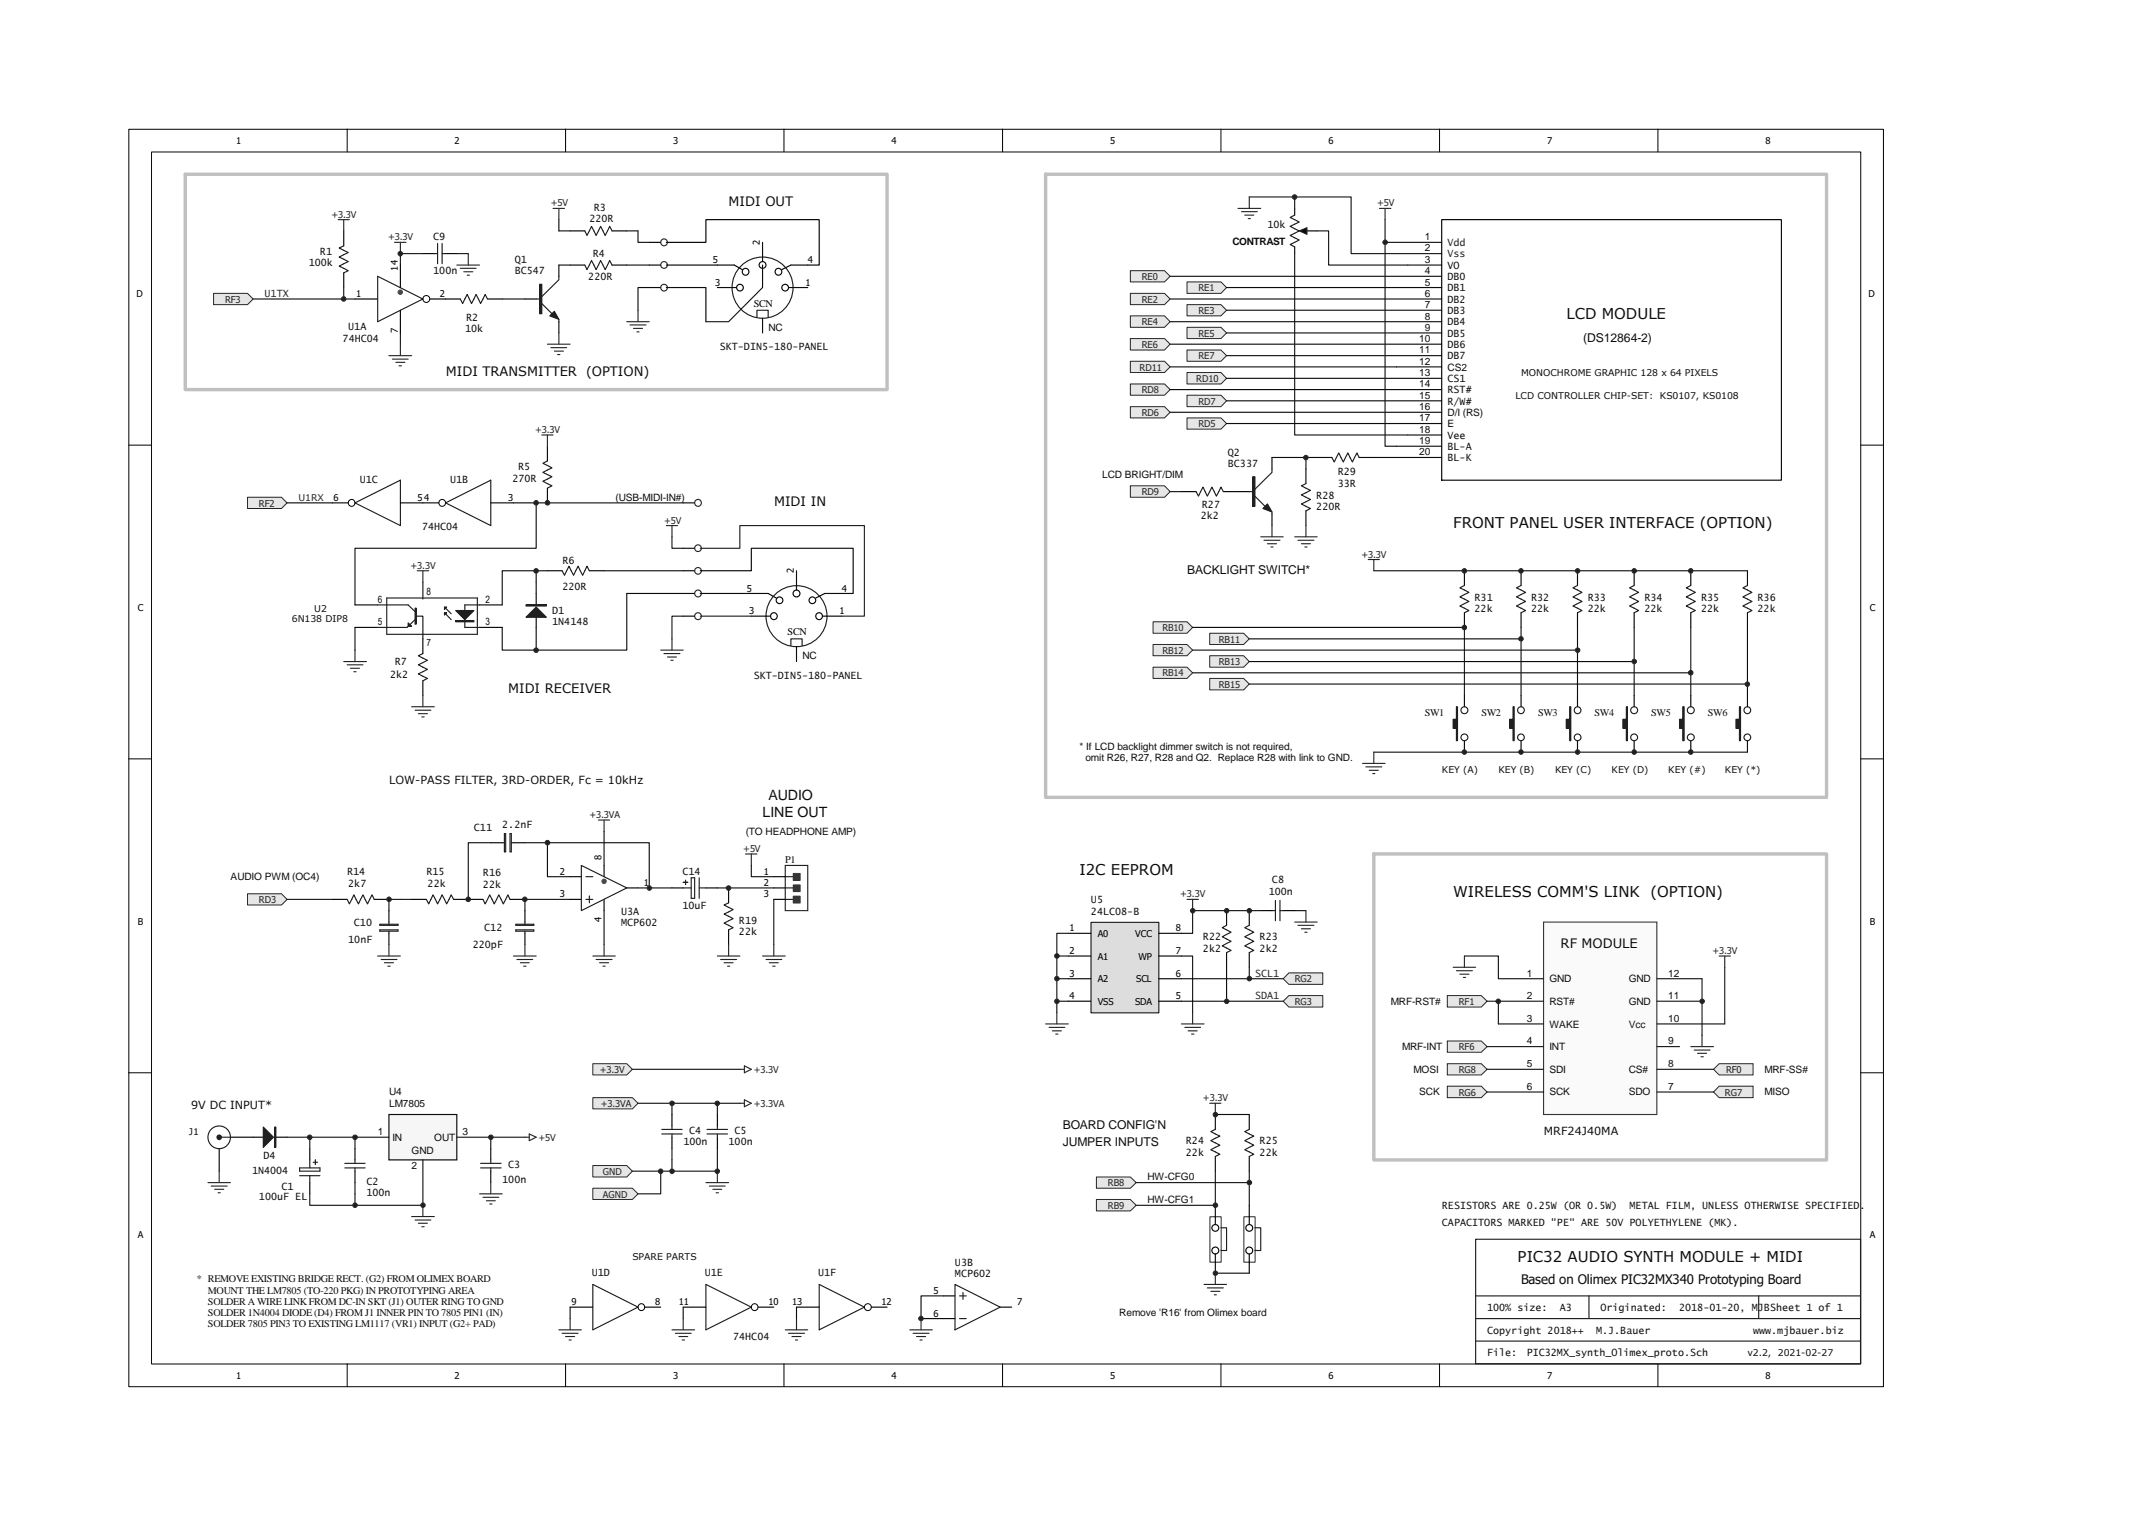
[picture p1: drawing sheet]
<svg xmlns="http://www.w3.org/2000/svg" width="420mm" height="297mm" viewBox="0 0 420 297" stroke-linecap="round" stroke-linejoin="round" font-family="sans-serif">
<defs><g id="words">
<g font-size="2.9" fill="#0e0e0e">
<text x="306.7" y="62.4">LCD MODULE</text>
<text x="284.5" y="103.5">FRONT PANEL USER INTERFACE (OPTION)</text>
<text x="211.4" y="171.3">I2C EEPROM</text>
<text x="284.5" y="175.6">WIRELESS COMM'S LINK (OPTION)</text>
<text x="297.1" y="247.2">PIC32 AUDIO SYNTH MODULE + MIDI</text>
</g>
<g font-size="2.8" fill="#0e0e0e">
<text x="149.3" y="160">LINE OUT</text>
<text x="150.4" y="156.7">AUDIO</text>
</g>
<g font-size="2.6" fill="#0e0e0e">
<text x="142.7" y="40.3">MIDI OUT</text>
<text x="87.3" y="73.6">MIDI TRANSMITTER (OPTION)</text>
<text x="151.5" y="99.1">MIDI IN</text>
<text x="99.5" y="135.7">MIDI RECEIVER</text>
<text x="305.6" y="185.6">RF MODULE</text>
<text x="297.8" y="251.5">Based on Olimex PIC32MX340 Prototyping Board</text>
</g>
<g font-size="2.4" fill="#0e0e0e">
<text x="310" y="66.9">(DS12864-2)</text>
<text x="232.4" y="112.4">BACKLIGHT SWITCH*</text>
<text x="208.1" y="221.1">BOARD CONFIG'N</text>
<text x="208.1" y="224.4">JUMPER INPUTS</text>
</g>
<g font-size="2.2" fill="#0e0e0e">
<text x="76.2" y="153.5">LOW-PASS FILTER, 3RD-ORDER, Fc = 10kHz</text>
<text x="37.4" y="217.1">9V DC INPUT*</text>
<text x="302.2" y="222.2">MRF24J40MA</text>
</g>
<g font-size="2" fill="#0e0e0e">
<text x="116.3" y="41.3">R3</text>
<text x="84.8" y="47.1">C9</text>
<text x="115.4" y="43.5">220R</text>
<text x="248.1" y="44.6">10k</text>
<text x="279" y="47">1</text>
<text x="60.4" y="52.2">100k</text>
<text x="62.6" y="50">R1</text>
<text x="84.8" y="53.7">100n</text>
<text x="100.8" y="51.5">Q1</text>
<text x="100.8" y="53.7">BC547</text>
<text x="116.1" y="50.4">R4</text>
<text x="241.3" y="48">CONTRAST</text>
<text x="279" y="49.2">2</text>
<text x="279" y="51.5">3</text>
<text x="279" y="53.7">4</text>
<text x="283.4" y="52.6">VO</text>
<text x="115.2" y="54.8">220R</text>
<text x="279" y="55.9">5</text>
<text x="279" y="58.1">6</text>
<text x="283.4" y="54.8">DB0</text>
<text x="283.4" y="57.1">DB1</text>
<text x="283.4" y="59.3">DB2</text>
<text x="68.2" y="64.6">U1A</text>
<text x="91" y="65">10k</text>
<text x="91.3" y="62.8">R2</text>
<text x="150.4" y="64.8">NC</text>
<text x="279" y="60.3">7</text>
<text x="279" y="62.6">8</text>
<text x="279" y="64.8">9</text>
<text x="283.4" y="61.5">DB3</text>
<text x="283.4" y="63.7">DB4</text>
<text x="283.4" y="65.9">DB5</text>
<text x="67.1" y="67.1">74HC04</text>
<text x="140.9" y="68.6">SKT-DIN5-180-PANEL</text>
<text x="277.9" y="67">10</text>
<text x="277.9" y="69.2">11</text>
<text x="277.9" y="71.4">12</text>
<text x="283.4" y="68.2">DB6</text>
<text x="283.4" y="70.4">DB7</text>
<text x="277.9" y="73.7">13</text>
<text x="277.9" y="75.9">14</text>
<text x="283.4" y="77">RST#</text>
<text x="283.4" y="74.8">CS1</text>
<text x="283.4" y="72.6">CS2</text>
<text x="277.9" y="78.1">15</text>
<text x="277.9" y="80.3">16</text>
<text x="277.9" y="82.5">17</text>
<text x="283.4" y="79.2">R/W#</text>
<text x="283.4" y="81.4">D/I (RS)</text>
<text x="283.4" y="83.6">E</text>
<text x="240.4" y="89.2">Q2</text>
<text x="277.9" y="84.8">18</text>
<text x="277.9" y="87">19</text>
<text x="277.9" y="89.2">20</text>
<text x="283.4" y="85.9">Vee</text>
<text x="283.4" y="88.1">BL-A</text>
<text x="70.4" y="94.5">U1C</text>
<text x="88.1" y="94.5">U1B</text>
<text x="100.3" y="94.3">270R</text>
<text x="101.5" y="92.1">R5</text>
<text x="215.8" y="93.6">LCD BRIGHT/DIM</text>
<text x="240.4" y="91.4">BC337</text>
<text x="261.9" y="93">R29</text>
<text x="261.9" y="95.4">33R</text>
<text x="283.4" y="90.3">BL-K</text>
<text x="120.5" y="98">(USB-MIDI-IN#)</text>
<text x="235.1" y="101.6">2k2</text>
<text x="235.3" y="99.4">R27</text>
<text x="257.7" y="97.7">R28</text>
<text x="257.7" y="99.9">220R</text>
<text x="82.6" y="103.8">74HC04</text>
<text x="110.1" y="110.5">R6</text>
<text x="73.9" y="118">6</text>
<text x="83.5" y="116.5">8</text>
<text x="95" y="118">2</text>
<text x="110.1" y="115.6">220R</text>
<text x="288.7" y="117.6">R31</text>
<text x="288.7" y="119.8">22k</text>
<text x="299.8" y="117.6">R32</text>
<text x="299.8" y="119.8">22k</text>
<text x="310.9" y="117.6">R33</text>
<text x="310.9" y="119.8">22k</text>
<text x="322" y="117.6">R34</text>
<text x="322" y="119.8">22k</text>
<text x="333.1" y="117.6">R35</text>
<text x="333.1" y="119.8">22k</text>
<text x="344.1" y="117.6">R36</text>
<text x="344.1" y="119.8">22k</text>
<text x="73.9" y="122.4">5</text>
<text x="95" y="122.4">3</text>
<text x="108.1" y="120.3">D1</text>
<text x="108.1" y="122.5">1N4148</text>
<text x="77.3" y="130.3">R7</text>
<text x="83.5" y="126.4">7</text>
<text x="157.1" y="129.1">NC</text>
<text x="76.4" y="132.7">2k2</text>
<text x="147.6" y="132.9">SKT-DIN5-180-PANEL</text>
<text x="279" y="140.2">SW1</text>
<text x="290.1" y="140.2">SW2</text>
<text x="301.1" y="140.2">SW3</text>
<text x="312.2" y="140.2">SW4</text>
<text x="323.3" y="140.2">SW5</text>
<text x="334.4" y="140.2">SW6</text>
<text x="211.4" y="146.9">* If LCD backlight dimmer switch is not required,</text>
<text x="212.5" y="149.1">omit R26, R27, R28 and Q2. Replace R28 with link to GND.</text>
<text x="92.8" y="162.6">C11</text>
<text x="98.3" y="162.2">2.2nF</text>
<text x="146" y="163.5">(TO HEADPHONE AMP)</text>
<text x="45.2" y="172.3">AUDIO PWM (OC4)</text>
<text x="68" y="171.3">R14</text>
<text x="68.2" y="173.7">2k7</text>
<text x="83.5" y="171.3">R15</text>
<text x="83.7" y="173.7">22k</text>
<text x="94.6" y="171.5">R16</text>
<text x="94.6" y="173.9">22k</text>
<text x="133.6" y="171.3">C14</text>
<text x="153.7" y="169">P1</text>
<text x="249" y="172.8">C8</text>
<text x="121.6" y="179.1">U3A</text>
<text x="133.6" y="177.9">10uF</text>
<text x="213.6" y="176.8">U5</text>
<text x="213.6" y="179.1">24LC08-B</text>
<text x="248.4" y="175.3">100n</text>
<text x="68.2" y="184.6">10nF</text>
<text x="69.3" y="181.3">C10</text>
<text x="92.6" y="185.7">220pF</text>
<text x="94.8" y="182.4">C12</text>
<text x="121.6" y="181.3">MCP602</text>
<text x="144.7" y="180.8">R19</text>
<text x="144.7" y="183">22k</text>
<text x="235.5" y="184.1">R22</text>
<text x="246.6" y="184.1">R23</text>
<text x="235.5" y="186.4">2k2</text>
<text x="246.6" y="186.4">2k2</text>
<text x="298.9" y="191.2">1</text>
<text x="326.6" y="191.2">12</text>
<text x="272.3" y="196.8">MRF-RST#</text>
<text x="298.9" y="195.7">2</text>
<text x="303.3" y="192.3">GND</text>
<text x="303.3" y="196.8">RST#</text>
<text x="318.9" y="192.3">GND</text>
<text x="318.9" y="196.8">GND</text>
<text x="326.6" y="195.7">11</text>
<text x="298.9" y="200.1">3</text>
<text x="303.3" y="201.2">WAKE</text>
<text x="318.9" y="201.2">Vcc</text>
<text x="326.6" y="200.1">10</text>
<text x="274.5" y="205.6">MRF-INT</text>
<text x="298.9" y="204.5">4</text>
<text x="298.9" y="209">5</text>
<text x="303.3" y="205.6">INT</text>
<text x="326.6" y="209">8</text>
<text x="326.6" y="204.5">9</text>
<text x="76.2" y="214.5">U4</text>
<text x="276.8" y="210.1">MOSI</text>
<text x="277.9" y="214.5">SCK</text>
<text x="298.9" y="213.4">6</text>
<text x="303.3" y="210.1">SDI</text>
<text x="303.3" y="214.5">SCK</text>
<text x="318.9" y="210.1">CS#</text>
<text x="318.9" y="214.5">SDO</text>
<text x="326.6" y="213.4">7</text>
<text x="345.5" y="214.5">MISO</text>
<text x="345.5" y="210.1">MRF-SS#</text>
<text x="76.2" y="216.7">LM7805</text>
<text x="51.6" y="226.9">D4</text>
<text x="73.9" y="222.2">1</text>
<text x="76.8" y="223.4">IN</text>
<text x="80.6" y="226">GND</text>
<text x="85" y="223.4">OUT</text>
<text x="90.6" y="222.2">3</text>
<text x="133.8" y="224.3">100n</text>
<text x="134.9" y="222.1">C4</text>
<text x="142.7" y="224.3">100n</text>
<text x="143.8" y="222.1">C5</text>
<text x="232.2" y="224.1">R24</text>
<text x="232.2" y="226.3">22k</text>
<text x="246.6" y="224.1">R25</text>
<text x="246.6" y="226.3">22k</text>
<text x="49.3" y="229.8">1N4004</text>
<text x="55.1" y="233">C1</text>
<text x="71.7" y="232.1">C2</text>
<text x="80.6" y="228.9">2</text>
<text x="98.3" y="231.6">100n</text>
<text x="99.5" y="228.7">C3</text>
<text x="224.7" y="231.1">HW-CFG0</text>
<text x="50.7" y="234.9">100uF EL</text>
<text x="71.7" y="234.3">100n</text>
<text x="224.7" y="235.6">HW-CFG1</text>
<text x="282.3" y="236.7">RESISTORS ARE 0.25W (OR 0.5W)</text>
<text x="319.1" y="236.7">METAL FILM, UNLESS OTHERWISE SPECIFIED.</text>
<text x="282.3" y="240.1">CAPACITORS MARKED &quot;PE&quot; ARE 50V POLYETHYLENE (MK).</text>
<text x="38.5" y="251">* REMOVE EXISTING BRIDGE RECT. (G2) FROM OLIMEX BOARD</text>
<text x="115.9" y="249.8">U1D</text>
<text x="138" y="249.8">U1E</text>
<text x="160.2" y="249.8">U1F</text>
<text x="187" y="247.8">U3B</text>
<text x="187" y="250">MCP602</text>
<text x="40.7" y="255.5">SOLDER A WIRE LINK FROM DC-IN SKT (J1) OUTER RING TO GND</text>
<text x="40.7" y="257.7">SOLDER 1N4004 DIODE (D4) FROM J1 INNER PIN TO 7805 PIN1 (IN)</text>
<text x="40.7" y="253.3">MOUNT THE LM7805 (TO-220 PKG) IN PROTOTYPING AREA</text>
<text x="219.1" y="257.8">Remove 'R16' from Olimex board</text>
<text x="291.2" y="256.7">100% size:</text>
<text x="305.4" y="256.7">A3</text>
<text x="313.3" y="256.7">Originated:</text>
<text x="328.7" y="256.7">2018-01-20, MJBSheet 1 of 1</text>
<text x="40.7" y="259.9">SOLDER 7805 PIN3 TO EXISTING LM1117 (VR1) INPUT (G2+ PAD)</text>
<text x="143.5" y="262.5">74HC04</text>
<text x="291.2" y="261.1">Copyright 2018++</text>
<text x="312.5" y="261.1">M.J.Bauer</text>
<text x="343.2" y="261.1">www.mjbauer.biz</text>
<text x="291.2" y="265.6">File:</text>
<text x="298.9" y="265.6">PIC32MX_synth_Olimex_proto.Sch</text>
</g>
<g font-size="2" fill="#262626">
<text x="283.4" y="48.2">Vdd</text>
<text x="283.4" y="50.4">Vss</text>
<text x="51.8" y="58.2">U1TX</text>
<text x="245.7" y="191.3">SCL1</text>
<text x="245.7" y="195.7">SDA1</text>
</g>
<g font-size="2">
<text x="147.6" y="60.1">SCN</text>
<text x="154.2" y="124.4">SCN</text>
</g>
<g font-size="1.8">
<text x="46.3" y="28.2">1</text>
<text x="89" y="28.2">2</text>
<text x="131.8" y="28.2">3</text>
<text x="174.6" y="28.2">4</text>
<text x="217.4" y="28.2">5</text>
<text x="260.1" y="28.2">6</text>
<text x="302.9" y="28.2">7</text>
<text x="345.7" y="28.2">8</text>
<text x="148.8" y="47.9" transform="rotate(-90 148.8 47.9)">2</text>
<text x="77.9" y="53" transform="rotate(-90 77.9 53)">14</text>
<text x="139.6" y="51.5">5</text>
<text x="158.2" y="51.5">4</text>
<text x="26.7" y="58.2">D</text>
<text x="69.8" y="58.2">1</text>
<text x="86.1" y="58.2">2</text>
<text x="140" y="56">3</text>
<text x="157.7" y="56">1</text>
<text x="365.8" y="58.2">D</text>
<text x="77.9" y="65.2" transform="rotate(-90 77.9 65.2)">7</text>
<text x="65.3" y="98.1">6</text>
<text x="81.7" y="98.1">54</text>
<text x="99.5" y="98.1">3</text>
<text x="155.4" y="112.2" transform="rotate(-90 155.4 112.2)">2</text>
<text x="27" y="119.6">C</text>
<text x="146.2" y="115.8">5</text>
<text x="164.8" y="115.8">4</text>
<text x="366.1" y="119.6">C</text>
<text x="146.7" y="120.3">3</text>
<text x="164.4" y="120.3">1</text>
<text x="109.6" y="171.3">2</text>
<text x="117.8" y="168.4" transform="rotate(-90 117.8 168.4)">8</text>
<text x="126.1" y="173.5">1</text>
<text x="149.6" y="171.3">1</text>
<text x="149.6" y="173.5">2</text>
<text x="109.6" y="175.7">3</text>
<text x="149.6" y="175.7">3</text>
<text x="27" y="181.1">B</text>
<text x="117.8" y="180.6" transform="rotate(-90 117.8 180.6)">4</text>
<text x="209.4" y="182.4">1</text>
<text x="214.9" y="183.5">A0</text>
<text x="222.2" y="183.5">VCC</text>
<text x="230.2" y="182.4">8</text>
<text x="366.1" y="181.1">B</text>
<text x="209.4" y="186.8">2</text>
<text x="209.4" y="191.3">3</text>
<text x="214.9" y="187.9">A1</text>
<text x="222.9" y="187.9">WP</text>
<text x="230.2" y="191.3">6</text>
<text x="230.2" y="186.8">7</text>
<text x="209.4" y="195.7">4</text>
<text x="214.9" y="196.8">VSS</text>
<text x="214.9" y="192.4">A2</text>
<text x="222.2" y="196.8">SDA</text>
<text x="222.5" y="192.4">SCL</text>
<text x="230.2" y="195.7">5</text>
<text x="27" y="242.5">A</text>
<text x="366.1" y="242.5">A</text>
<text x="111.9" y="255.6">9</text>
<text x="128.3" y="255.6">8</text>
<text x="132.9" y="255.6">11</text>
<text x="150.4" y="255.6">10</text>
<text x="155.1" y="255.6">13</text>
<text x="172.6" y="255.6">12</text>
<text x="182.8" y="257.8">6</text>
<text x="182.8" y="253.4">5</text>
<text x="199.2" y="255.6">7</text>
<text x="46.3" y="270">1</text>
<text x="89" y="270">2</text>
<text x="131.8" y="270">3</text>
<text x="174.6" y="270">4</text>
<text x="217.4" y="270">5</text>
<text x="260.1" y="270">6</text>
<text x="302.9" y="270">7</text>
<text x="345.7" y="270">8</text>
</g>
<g font-size="1.8" fill="#262626">
<text x="107.9" y="40.4">+5V</text>
<text x="269.7" y="40.4">+5V</text>
<text x="64.9" y="42.6">+3.3V</text>
<text x="76" y="47.1">+3.3V</text>
<text x="44.1" y="59.3">RF3</text>
<text x="223.6" y="54.8">RE0</text>
<text x="223.6" y="59.3">RE2</text>
<text x="234.6" y="57.1">RE1</text>
<text x="223.6" y="63.7">RE4</text>
<text x="234.6" y="61.5">RE3</text>
<text x="234.6" y="65.9">RE5</text>
<text x="223.6" y="68.2">RE6</text>
<text x="234.6" y="70.4">RE7</text>
<text x="223.1" y="72.6">RD11</text>
<text x="223.6" y="77">RD8</text>
<text x="234.2" y="74.8">RD10</text>
<text x="223.6" y="81.4">RD6</text>
<text x="234.6" y="79.2">RD7</text>
<text x="234.6" y="83.7">RD5</text>
<text x="104.8" y="84.8">+3.3V</text>
<text x="50.7" y="99.2">RF2</text>
<text x="58.5" y="98.1">U1RX</text>
<text x="223.6" y="97">RD9</text>
<text x="130" y="102.5">+5V</text>
<text x="80.4" y="111.4">+3.3V</text>
<text x="266.6" y="109.2">+3.3V</text>
<text x="227.6" y="123.6">RB10</text>
<text x="238.6" y="125.8">RB11</text>
<text x="227.6" y="128">RB12</text>
<text x="238.6" y="130.3">RB13</text>
<text x="227.6" y="132.5">RB14</text>
<text x="238.6" y="134.7">RB15</text>
<text x="115.4" y="160.2">+3.3VA</text>
<text x="145.5" y="166.8">+5V</text>
<text x="50.7" y="176.8">RD3</text>
<text x="231.1" y="175.7">+3.3V</text>
<text x="335.3" y="186.8">+3.3V</text>
<text x="253.5" y="192.4">RG2</text>
<text x="253.5" y="196.8">RG3</text>
<text x="285.6" y="196.8">RF1</text>
<text x="285.6" y="205.7">RF6</text>
<text x="117.4" y="210.1">+3.3V</text>
<text x="147.6" y="210.1">+3.3V</text>
<text x="235.5" y="215.6">+3.3V</text>
<text x="285.6" y="210.1">RG8</text>
<text x="285.6" y="214.5">RG6</text>
<text x="337.7" y="214.5">RG7</text>
<text x="337.9" y="210.1">RF0</text>
<text x="117.6" y="216.7">+3.3VA</text>
<text x="147.6" y="216.7">+3.3VA</text>
<text x="105.4" y="223.4">+5V</text>
<text x="118.1" y="230.1">GND</text>
<text x="216.9" y="232.3">RB8</text>
<text x="118.1" y="234.5">AGND</text>
<text x="216.9" y="236.7">RB9</text>
</g>
<g font-size="1.8" fill="#0e0e0e">
<text x="297.8" y="73.7">MONOCHROME GRAPHIC 128 x 64 PIXELS</text>
<text x="296.7" y="78.1">LCD CONTROLLER CHIP-SET:</text>
<text x="325" y="78.1">KS0107, KS0108</text>
<text x="61.5" y="119.8">U2</text>
<text x="57.1" y="121.8">6N138 DIP8</text>
<text x="282.3" y="151.3">KEY (A)</text>
<text x="293.4" y="151.3">KEY (B)</text>
<text x="304.4" y="151.3">KEY (C)</text>
<text x="315.5" y="151.3">KEY (D)</text>
<text x="326.6" y="151.3">KEY (#)</text>
<text x="337.7" y="151.3">KEY (*)</text>
<text x="36.9" y="222.3">J1</text>
<text x="123.8" y="246.7">SPARE PARTS</text>
<text x="342.1" y="265.6">v2.2,</text>
<text x="348.1" y="265.6">2021-02-27</text>
</g>
</g></defs>
<g fill="none" stroke="#000" stroke-width=".2">
<path d="M25.2 25.3h343.6v246.2h-343.6zM29.7 29.8h334.6v237.3h-334.6zM68 25.3v4.4M110.7 25.3v4.4M153.5 25.3v4.4M196.3 25.3v4.4M239 25.3v4.4M281.8 25.3v4.4M324.6 25.3v4.4M25.2 87.2h4.4M364.3 87.2h4.4M25.2 148.6h4.4"/>
<path d="M364.3 148.6h4.4M25.2 210.1h4.4M364.3 210.1h4.4M68 267v4.5M110.7 267v4.5M153.5 267v4.5M196.3 267v4.5M239 267v4.5M281.8 267v4.5M324.6 267v4.5"/>
<circle cx="83.5" cy="58.5" r=".68"/>
</g>
<path d="M73.9 54.1l8.9 4.4-8.9 4.5zM288.9 242.7h75.4v24.3h-75.4zM288.9 258.2h75.4M288.9 253.7h75.4M311.1 253.7v4.5M344.3 253.7v4.5M288.9 262.6h75.4" fill="none" stroke="#1b1b1b" stroke-width=".22"/>
<path d="M69.5 58.5h4.4M78.4 51.9v4.4M84.1 58.5h3.1M78.4 60.7v4.5" fill="none" stroke="#000" stroke-width=".22"/>
<circle cx="78.4" cy="57.2" r=".44" fill="#4c4c4c"/>
<circle cx="78.4" cy="57.2" r=".44" fill="none" stroke="#4c4c4c" stroke-width=".2"/>
<path d="M67.3 48.1l-.9 .5 1.8 .8-1.8 .9 1.8 .9-1.8 .9 1.8 .9-.9 .4M69.5 98.5l8.9-4.5v8.9zM87.2 98.5l8.9-4.5v8.9zM116.1 251.5l8.8 4.4-8.8 4.5zM138.2 251.5l8.9 4.4-8.9 4.5zM160.4 251.5l8.8 4.4-8.8 4.5z" fill="none" stroke="#1b1b1b" stroke-width=".22"/>
<path d="M67.3 45.2v2.9M67.3 53.4v2.9M65.1 98.5h3.1M78.4 98.5h7.5M96.1 98.5h4.4M111.6 255.9h4.5M126.2 255.9h3.2M133.8 255.9h4.4M148.4 255.9h3.1M155.9 255.9h4.5M170.6 255.9h3.1" fill="none" stroke="#000" stroke-width=".22"/>
<g fill="none" stroke="#000" stroke-width=".2">
<circle cx="68.8" cy="98.5" r=".66"/>
<circle cx="86.6" cy="98.5" r=".67"/>
<circle cx="125.6" cy="255.9" r=".66"/>
<circle cx="147.7" cy="255.9" r=".67"/>
<circle cx="169.9" cy="256" r=".68"/>
</g>
<path d="M41.8 57.4h6.7l1.1 1.1-1.1 1.1h-6.7z" fill-rule="evenodd" fill="#e6e6e6"/>
<path d="M41.8 57.4h6.7l1.1 1.1-1.1 1.1h-6.7z" fill="none" stroke="#262626" stroke-width=".2"/>
<path d="M49.6 58.5h19.9M78.4 49.7v2.2M78.4 65.2v2.2" fill="none" stroke="#0e0e0e" stroke-width=".22"/>
<path d="M66.2 43h2.2M67.3 43v2.2M77.2 47.5h2.3M78.4 47.5v2.2M76.1 69.6h4.5M76.8 70.3h3.1M77.5 71h1.8M78.1 71.6h.5M78.4 67.4v2.2" fill="none" stroke="#262626" stroke-width=".22"/>
<path d="M102.8 58.5h2.2M109.4 51.9v2.2M109.4 63v2.2" fill="none" stroke="#000" stroke-width=".22"/>
<path d="M105.7 55.7h.4v5.7h-.4zM106.1 59.4l2 2M109.4 54.1v.7l-3.3 3.3M109.4 62.5v.5" fill="none" stroke="#1b1b1b" stroke-width=".22"/>
<path d="M105.9 55.7v5.7" fill="none" stroke="#1b1b1b" stroke-width=".42"/>
<path d="M107.6 61.8l.9-.8 .9 1.5z" fill="#1b1b1b"/>
<path d="M90.1 58.5l.5 .9 .9-1.7 .8 1.7 .9-1.7 .9 1.7 .9-1.7 .5 .8M105 58.5h.7M114.5 51.9l.4 .9 .9-1.8 .9 1.8 .9-1.8 .9 1.8 .9-1.8 .4 .9M114.5 45.2l.4 .9 .9-1.8 .9 1.8 .9-1.8 .9 1.8 .9-1.8 .4 .9M107.6 61.8l.9-.8 .9 1.5z" fill="none" stroke="#1b1b1b" stroke-width=".22"/>
<path d="M87.2 58.5h2.9M95.5 58.5h2.8M111.6 51.9h2.9M111.6 45.2h2.9M119.8 51.9h2.9M119.8 45.2h2.9" fill="none" stroke="#000" stroke-width=".22"/>
<path d="M67.3 56.3v2.2M109.4 51.9h2.2M109.4 43v2.2h2.2" fill="none" stroke="#0e0e0e" stroke-width=".22"/>
<path d="M107.2 67.4h4.4M107.9 68.1h3M108.5 68.7h1.8M109.2 69.4h.4M109.4 65.2v2.2M122.7 63h4.4M123.3 63.6h3.2M124 64.3h1.8M124.7 65h.4M124.9 60.7v2.3" fill="none" stroke="#262626" stroke-width=".22"/>
<path d="M116.1 214.9h7.7l1.1 1.1-1.1 1.1h-7.7z" fill-rule="evenodd" fill="#e6e6e6"/>
<path d="M116.1 214.9h7.7l1.1 1.1-1.1 1.1h-7.7z" fill="none" stroke="#262626" stroke-width=".2"/>
<path d="M116.1 228.2h6.6l1.1 1.1-1.1 1.2h-6.6z" fill-rule="evenodd" fill="#e6e6e6"/>
<path d="M116.1 228.2h6.6l1.1 1.1-1.1 1.2h-6.6z" fill="none" stroke="#262626" stroke-width=".2"/>
<path d="M131.6 218.2v2.3M140.5 218.2v2.3M96.1 224.9v2.2M96.1 229.3v2.3M131.6 222.7v2.2M140.5 222.7v2.2" fill="none" stroke="#000" stroke-width=".22"/>
<path d="M94.1 228.7h4M94.1 227.8h4M96.1 227.1v.7M96.1 228.7v.6M129.6 222h4M129.6 221.1h4M131.6 220.5v.6M131.6 222v.7M138.4 222h4M138.4 221.1h4M140.5 220.5v.6M140.5 222v.7" fill="none" stroke="#1b1b1b" stroke-width=".22"/>
<path d="M131.6 227.1v2.2M140.5 227.1v2.2M111.6 255.9v2.3M133.8 255.9v2.3" fill="none" stroke="#0e0e0e" stroke-width=".22"/>
<path d="M111.6 258.2v2.2M133.8 258.2v2.2M109.4 260.4h4.4M110.1 261.1h3.1M110.7 261.7h1.8M111.4 262.4h.4M131.6 260.4h4.4M132.2 261.1h3.1M132.9 261.7h1.8M133.6 262.4h.4" fill="none" stroke="#262626" stroke-width=".22"/>
<path d="M213.6 180.6h13.3v17.7h-13.3z" fill="#ddd"/>
<path d="M213.6 180.6h13.3v17.7h-13.3z" fill="none" stroke="#000" stroke-width=".2"/>
<path d="M209.2 187.2h4.4M209.2 196h4.4M209.2 182.8h4.4M209.2 191.6h4.4M226.9 187.2h4.4M226.9 196h4.4M226.9 182.8h4.4M226.9 191.6h4.4" fill="none" stroke="#000" stroke-width=".22"/>
<g fill="none" stroke="#262626" stroke-width=".22">
<path d="M108.3 40.8h2.2M109.4 40.8v2.2M232.4 176.1h2.2M233.5 176.1v2.2M206.9 198.3v2.2M233.5 198.3v2.2M204.7 200.5h4.5M205.4 201.2h3.1M206 201.8h1.8M206.7 202.5h.4M231.3 200.5h4.4M232 201.2h3.1"/>
<path d="M232.6 201.8h1.8M233.3 202.5h.5"/>
</g>
<path d="M209.2 196h-2.3v2.3M231.3 187.2h2.2v11.1M231.3 191.6h19.9M231.3 196h19.9M233.5 180.6v2.2h-2.2" fill="none" stroke="#0e0e0e" stroke-width=".22"/>
<path d="M48.5 97.4h6.6l1.1 1.1-1.1 1.1h-6.6z" fill-rule="evenodd" fill="#e6e6e6"/>
<path d="M48.5 97.4h6.6l1.1 1.1-1.1 1.1h-6.6z" fill="none" stroke="#262626" stroke-width=".2"/>
<path d="M56.2 98.5h8.9" fill="none" stroke="#0e0e0e" stroke-width=".22"/>
<path d="M105 116.2v2.2M105 120.6v2.3" fill="none" stroke="#000" stroke-width=".22"/>
<path d="M103 118.6h4" fill="none" stroke="#1b1b1b" stroke-width=".21"/>
<path d="M103 118.4h4v.3h-4z" fill="none" stroke="#1b1b1b" stroke-width=".22"/>
<path d="M103 120.9l2-2 2 2z" fill="#1b1b1b"/>
<path d="M107.2 90.3l-.9 .4 1.8 .9-1.8 .9 1.8 .8-1.8 .9 1.8 .9-.9 .5M110.1 111.8l.4 .8 .9-1.7 .9 1.7 .9-1.7 .9 1.7 .8-1.7 .5 .9M103 120.9l2-2 2 2z" fill="none" stroke="#1b1b1b" stroke-width=".22"/>
<path d="M107.2 87.4v2.9M107.2 95.6v2.9M107.2 111.8h2.9M115.4 111.8h2.9M42.9 224.9v4.4M45.1 222.7h4.5" fill="none" stroke="#000" stroke-width=".22"/>
<path d="M106.1 85.2h2.2M107.2 85.2v2.2" fill="none" stroke="#262626" stroke-width=".22"/>
<circle cx="42.9" cy="222.7" r=".44" fill="#1b1b1b"/>
<g fill="none" stroke="#1b1b1b" stroke-width=".22">
<path d="M148.2 62.1v-1.4h2.2v1.4M73.9 118.4h6l1.4 1.4M75.7 117.1h17.8v7.1h-17.8zM87 120l1.3 1.3M87 118.9l1.3 1.3M93.9 118.4h-2.9v4.5h2.9M81.3 121.3l-1.6 1.6h-5.8M154.8 126.4v-1.3h2.2v1.3"/>
<circle cx="149.3" cy="56.3" r="6"/>
<circle cx="155.9" cy="120.6" r="6"/>
<circle cx="42.9" cy="222.7" r=".44"/>
<circle cx="42.9" cy="222.7" r="2.21"/>
</g>
<g fill="none" stroke="#262626" stroke-width=".22">
<path d="M40.7 231.6h4.4M41.3 232.2h3.2M42 232.9h1.8M42.7 233.6h.4M42.9 229.3v2.3M93.9 233.8h4.4M94.6 234.4h3.1M95.2 235.1h1.8M95.9 235.8h.4M96.1 231.6v2.2M155.9 258.2v2.2M153.7 260.4h4.4"/>
<path d="M154.4 261.1h3.1M155.1 261.7h1.7M155.7 262.4h.5"/>
<circle cx="130" cy="47.4" r=".66"/>
<circle cx="130" cy="51.9" r=".66"/>
<circle cx="130" cy="56.3" r=".66"/>
<circle cx="136.7" cy="116.2" r=".66"/>
<circle cx="136.7" cy="111.8" r=".65"/>
</g>
<path d="M122.7 51.9h4.4M124.9 45.2v2.3h2.2M127.1 56.3h-2.2v4.4M155.9 255.9v2.3" fill="none" stroke="#0e0e0e" stroke-width=".22"/>
<g fill="none" stroke="#000" stroke-width=".22">
<path d="M127.1 51.9h2.3M127.1 56.3h2.3M127.1 47.5h2.3M130.5 56.3h7.7v6.7M130.5 47.5h7.7v-4.5h22.2v8.9h-5.6l-1.7 .9M130.5 51.9h13.3l1.5 .9M140.5 56.3h3.7M149.3 47.5v3.7M154.4 56.3h3.7M149.3 62.3v2.9M69.5 118.4h4.4M93.9 118.4h4.4"/>
<path d="M133.8 116.2h2.2M133.8 111.8h2.2M137.1 111.8h10v-4.4h19.9v8.8h-5.5l-1.8 .9M137.1 116.2h13.3l1.6 .9M155.9 111.8v3.7M69.5 122.9h4.4M93.9 122.9h4.4M147.1 120.6h3.8M155.9 126.6v2.9M161 120.6h3.8"/>
<circle cx="144.9" cy="56.3" r=".66"/>
<circle cx="146" cy="53.2" r=".67"/>
<circle cx="149.3" cy="51.9" r=".67"/>
<circle cx="152.4" cy="53.2" r=".67"/>
<circle cx="153.7" cy="56.3" r=".65"/>
<circle cx="152.6" cy="117.5" r=".66"/>
<circle cx="155.9" cy="116.2" r=".68"/>
<circle cx="159.1" cy="117.5" r=".66"/>
<circle cx="151.5" cy="120.6" r=".67"/>
<circle cx="160.4" cy="120.6" r=".66"/>
</g>
<path d="M89.2 119.5h3.6l-1.8 1.8z" fill="#1b1b1b"/>
<path d="M89.2 119.5h3.6l-1.8 1.8zM89.2 121.5h3.6v.3h-3.6z" fill="none" stroke="#1b1b1b" stroke-width=".22"/>
<path d="M89.2 121.6h3.6" fill="none" stroke="#1b1b1b" stroke-width=".21"/>
<path d="M87 118.9h.4l-.4 .4z" fill="#1b1b1b"/>
<path d="M87 118.9h.4l-.4 .4z" fill="none" stroke="#1b1b1b" stroke-width=".22"/>
<path d="M87 120h.4l-.4 .4z" fill="#1b1b1b"/>
<path d="M81.3 119.1h.2v3.1h-.2zM87 120h.4l-.4 .4z" fill="none" stroke="#1b1b1b" stroke-width=".22"/>
<path d="M81.4 119.1v3.1" fill="none" stroke="#1b1b1b" stroke-width=".21"/>
<path d="M79.9 122l.7 .6h-.7z" fill="#1b1b1b"/>
<path d="M79.9 122l.7 .6h-.7z" fill="none" stroke="#1b1b1b" stroke-width=".22"/>
<path d="M105 111.8v4.4M107.2 111.8h-8.9v6.6M118.3 111.8h15.5M133.8 116.2h-11.1v11.1h-24.4v-4.4M69.5 122.9v4.4M105 122.9v4.4" fill="none" stroke="#0e0e0e" stroke-width=".22"/>
<path d="M67.3 129.5h4.4M68 130.2h3.1M68.6 130.9h1.8M69.3 131.5h.4M69.5 127.3v2.2" fill="none" stroke="#262626" stroke-width=".22"/>
<path d="M232.4 77.4h6.6l1.1 1.1-1.1 1.1h-6.6z" fill-rule="evenodd" fill="#e6e6e6"/>
<path d="M232.4 77.4h6.6l1.1 1.1-1.1 1.1h-6.6z" fill="none" stroke="#262626" stroke-width=".2"/>
<path d="M221.3 53h6.7l1.1 1.1-1.1 1.1h-6.7z" fill-rule="evenodd" fill="#e6e6e6"/>
<path d="M221.3 53h6.7l1.1 1.1-1.1 1.1h-6.7z" fill="none" stroke="#262626" stroke-width=".2"/>
<path d="M232.4 55.2h6.6l1.1 1.1-1.1 1.1h-6.6z" fill-rule="evenodd" fill="#e6e6e6"/>
<path d="M232.4 55.2h6.6l1.1 1.1-1.1 1.1h-6.6z" fill="none" stroke="#262626" stroke-width=".2"/>
<path d="M221.3 57.4h6.7l1.1 1.1-1.1 1.1h-6.7z" fill-rule="evenodd" fill="#e6e6e6"/>
<path d="M221.3 57.4h6.7l1.1 1.1-1.1 1.1h-6.7z" fill="none" stroke="#262626" stroke-width=".2"/>
<path d="M232.4 59.6h6.6l1.1 1.1-1.1 1.1h-6.6z" fill-rule="evenodd" fill="#e6e6e6"/>
<path d="M232.4 59.6h6.6l1.1 1.1-1.1 1.1h-6.6z" fill="none" stroke="#262626" stroke-width=".2"/>
<path d="M221.3 61.8h6.7l1.1 1.2-1.1 1.1h-6.7z" fill-rule="evenodd" fill="#e6e6e6"/>
<path d="M221.3 61.8h6.7l1.1 1.2-1.1 1.1h-6.7z" fill="none" stroke="#262626" stroke-width=".2"/>
<path d="M232.4 64.1h6.6l1.1 1.1-1.1 1.1h-6.6z" fill-rule="evenodd" fill="#e6e6e6"/>
<path d="M232.4 64.1h6.6l1.1 1.1-1.1 1.1h-6.6z" fill="none" stroke="#262626" stroke-width=".2"/>
<path d="M221.3 66.3h6.7l1.1 1.1-1.1 1.1h-6.7z" fill-rule="evenodd" fill="#e6e6e6"/>
<path d="M221.3 66.3h6.7l1.1 1.1-1.1 1.1h-6.7z" fill="none" stroke="#262626" stroke-width=".2"/>
<path d="M232.4 68.5h6.6l1.1 1.1-1.1 1.1h-6.6z" fill-rule="evenodd" fill="#e6e6e6"/>
<path d="M232.4 68.5h6.6l1.1 1.1-1.1 1.1h-6.6z" fill="none" stroke="#262626" stroke-width=".2"/>
<path d="M232.4 81.8h6.6l1.1 1.1-1.1 1.1h-6.6z" fill-rule="evenodd" fill="#e6e6e6"/>
<path d="M232.4 81.8h6.6l1.1 1.1-1.1 1.1h-6.6z" fill="none" stroke="#262626" stroke-width=".2"/>
<g fill="none" stroke="#0e0e0e" stroke-width=".22">
<path d="M229.1 54.1h53.2M229.1 58.5h53.2M240.1 56.3h42.2M275.6 51.9h6.7M229.1 63h53.2M229.1 67.4h53.2M240.1 78.5h42.2M240.1 60.7h42.2M240.1 65.2h42.2M240.1 69.6h42.2M273.4 71.8h8.9M240.1 82.9h42.2"/>
<path d="M273.4 87.4h8.9M275.6 85.2h6.7"/>
</g>
<path d="M244.6 38.6v2.2M242.4 40.8h4.4M243.1 41.4h3.1M243.7 42.1h1.8M244.4 42.8h.4M270.1 40.8h2.2M271.2 40.8v2.2" fill="none" stroke="#262626" stroke-width=".22"/>
<path d="M257.9 89.6h2.9M266.1 89.6h2.9" fill="none" stroke="#000" stroke-width=".22"/>
<path d="M260.8 89.6l.4 .9 .9-1.8 .9 1.8 .9-1.8 .9 1.8 .9-1.8 .4 .9" fill="none" stroke="#1b1b1b" stroke-width=".22"/>
<path d="M225.8 121.8h6.6l1.1 1.1-1.1 1.1h-6.6z" fill-rule="evenodd" fill="#e6e6e6"/>
<path d="M225.8 121.8h6.6l1.1 1.1-1.1 1.1h-6.6z" fill="none" stroke="#262626" stroke-width=".2"/>
<path d="M236.8 124h6.7l1.1 1.1-1.1 1.1h-6.7z" fill-rule="evenodd" fill="#e6e6e6"/>
<path d="M236.8 124h6.7l1.1 1.1-1.1 1.1h-6.7z" fill="none" stroke="#262626" stroke-width=".2"/>
<path d="M225.8 126.2h6.6l1.1 1.1-1.1 1.1h-6.6z" fill-rule="evenodd" fill="#e6e6e6"/>
<path d="M225.8 126.2h6.6l1.1 1.1-1.1 1.1h-6.6z" fill="none" stroke="#262626" stroke-width=".2"/>
<path d="M236.8 128.4h6.7l1.1 1.1-1.1 1.1h-6.7z" fill-rule="evenodd" fill="#e6e6e6"/>
<path d="M236.8 128.4h6.7l1.1 1.1-1.1 1.1h-6.7z" fill="none" stroke="#262626" stroke-width=".2"/>
<path d="M100.5 98.5h6.7M105 98.5v8.9h-35.5v11M233.5 122.9h53.2M233.5 127.3h75.4M244.6 125.1h53.2M244.6 129.5h75.3" fill="none" stroke="#0e0e0e" stroke-width=".22"/>
<path d="M267.9 109.6h2.2M269 109.6v2.2" fill="none" stroke="#262626" stroke-width=".22"/>
<path d="M48.5 175h6.6l1.1 1.1-1.1 1.1h-6.6z" fill-rule="evenodd" fill="#e6e6e6"/>
<path d="M48.5 175h6.6l1.1 1.1-1.1 1.1h-6.6z" fill="none" stroke="#262626" stroke-width=".2"/>
<path d="M124.9 216h20M131.6 216v2.2M140.5 216v2.2" fill="none" stroke="#0e0e0e" stroke-width=".22"/>
<path d="M81.7 111.8h2.2M82.8 111.8v2.2M144.9 216h.8M145.7 215.3l1.4 .7-1.4 .7zM102.8 222.7h.8M103.6 222l1.4 .7-1.4 .7z" fill="none" stroke="#262626" stroke-width=".22"/>
<path d="M271.2 43v4.5h11.1M82.8 114v3.3M206.9 187.2h2.3M206.9 191.6h2.3M209.2 182.8h-2.3v13.2" fill="none" stroke="#141414" stroke-width=".22"/>
<path d="M42.9 222.7h2.2" fill="none" stroke="#1b1b1b" stroke-width=".22"/>
<path d="M282.3 43h66.5v51h-66.5z" fill="none" stroke="#000" stroke-width=".22"/>
<path d="M221.3 70.7h6.7l1.1 1.1-1.1 1.1h-6.7z" fill-rule="evenodd" fill="#e6e6e6"/>
<path d="M221.3 70.7h6.7l1.1 1.1-1.1 1.1h-6.7z" fill="none" stroke="#262626" stroke-width=".2"/>
<path d="M229.1 71.8h44.3" fill="none" stroke="#0e0e0e" stroke-width=".22"/>
<path d="M232.4 72.9h6.6l1.1 1.2-1.1 1.1h-6.6z" fill-rule="evenodd" fill="#e6e6e6"/>
<path d="M232.4 72.9h6.6l1.1 1.2-1.1 1.1h-6.6z" fill="none" stroke="#262626" stroke-width=".2"/>
<path d="M240.1 74.1h42.2" fill="none" stroke="#0e0e0e" stroke-width=".22"/>
<path d="M221.3 75.2h6.7l1.1 1.1-1.1 1.1h-6.7z" fill-rule="evenodd" fill="#e6e6e6"/>
<path d="M221.3 75.2h6.7l1.1 1.1-1.1 1.1h-6.7z" fill="none" stroke="#262626" stroke-width=".2"/>
<path d="M229.1 76.3h53.2" fill="none" stroke="#0e0e0e" stroke-width=".22"/>
<path d="M221.3 79.6h6.7l1.1 1.1-1.1 1.1h-6.7z" fill-rule="evenodd" fill="#e6e6e6"/>
<path d="M221.3 79.6h6.7l1.1 1.1-1.1 1.1h-6.7z" fill="none" stroke="#262626" stroke-width=".2"/>
<path d="M229.1 80.7h53.2" fill="none" stroke="#0e0e0e" stroke-width=".22"/>
<path d="M242.4 96.3h2.2M249 89.6v2.2M249 100.7v2.2" fill="none" stroke="#000" stroke-width=".22"/>
<path d="M245.3 93.3h.4v5.8h-.4zM245.7 97.2l2 1.9M249 91.8v.7l-3.3 3.3M249 100.2v.5" fill="none" stroke="#1b1b1b" stroke-width=".22"/>
<path d="M245.5 93.3v5.8" fill="none" stroke="#1b1b1b" stroke-width=".42"/>
<path d="M247.3 99.6l.8-.9 .9 1.5z" fill="#1b1b1b"/>
<path d="M234.2 96.3l.4 .9 .9-1.8 .9 1.8 .9-1.8 .9 1.8 .8-1.8 .5 .9M244.6 96.3h.7M247.3 99.6l.8-.9 .9 1.5zM255.7 94.7l-.9 .4 1.8 .9-1.8 .9 1.8 .9-1.8 .9 1.8 .9-.9 .4" fill="none" stroke="#1b1b1b" stroke-width=".22"/>
<path d="M231.3 96.3h2.9M239.5 96.3h2.9M255.7 91.8v2.9M255.7 100v2.9" fill="none" stroke="#000" stroke-width=".22"/>
<path d="M246.8 105.1h4.4M247.5 105.8h3.1M248.1 106.5h1.8M248.8 107.1h.4M249 102.9v2.2M253.5 105.1h4.4M254.1 105.8h3.1M254.8 106.5h1.8M255.5 107.1h.4M255.7 102.9v2.2" fill="none" stroke="#262626" stroke-width=".22"/>
<path d="M249 89.6h8.9M255.7 89.6v2.2" fill="none" stroke="#141414" stroke-width=".22"/>
<path d="M221.3 95.1h6.7l1.1 1.2-1.1 1.1h-6.7z" fill-rule="evenodd" fill="#e6e6e6"/>
<path d="M221.3 95.1h6.7l1.1 1.2-1.1 1.1h-6.7z" fill="none" stroke="#262626" stroke-width=".2"/>
<path d="M229.1 96.3h2.2" fill="none" stroke="#141414" stroke-width=".22"/>
<path d="M286.7 136.2v2.2M286.7 145v2.3" fill="none" stroke="#000" stroke-width=".22"/>
<path d="M285.1 138.4h.3v6.6h-.3v-2.4h-.6v-1.8h.6z" fill-rule="evenodd" fill="#1b1b1b"/>
<g fill="none" stroke="#1b1b1b" stroke-width=".22">
<path d="M285.1 138.4h.3v6.6h-.3v-2.4h-.6v-1.8h.6z"/>
<circle cx="286.7" cy="139.1" r=".68"/>
<circle cx="286.7" cy="144.4" r=".67"/>
</g>
<path d="M297.8 136.2v2.2M297.8 145v2.3" fill="none" stroke="#000" stroke-width=".22"/>
<path d="M296.2 138.4h.2v6.6h-.2v-2.4h-.6v-1.8h.6z" fill-rule="evenodd" fill="#1b1b1b"/>
<g fill="none" stroke="#1b1b1b" stroke-width=".22">
<path d="M296.2 138.4h.2v6.6h-.2v-2.4h-.6v-1.8h.6z"/>
<circle cx="297.8" cy="139.1" r=".66"/>
<circle cx="297.8" cy="144.4" r=".65"/>
</g>
<path d="M308.9 136.2v2.2M308.9 145v2.3" fill="none" stroke="#000" stroke-width=".22"/>
<path d="M307.3 138.4h.2v6.6h-.2v-2.4h-.6v-1.8h.6z" fill-rule="evenodd" fill="#1b1b1b"/>
<g fill="none" stroke="#1b1b1b" stroke-width=".22">
<path d="M307.3 138.4h.2v6.6h-.2v-2.4h-.6v-1.8h.6z"/>
<circle cx="308.9" cy="139.1" r=".67"/>
<circle cx="308.9" cy="144.4" r=".66"/>
</g>
<path d="M319.9 136.2v2.2M319.9 145v2.3" fill="none" stroke="#000" stroke-width=".22"/>
<path d="M318.4 138.4h.2v6.6h-.2v-2.4h-.7v-1.8h.7z" fill-rule="evenodd" fill="#1b1b1b"/>
<g fill="none" stroke="#1b1b1b" stroke-width=".22">
<path d="M318.4 138.4h.2v6.6h-.2v-2.4h-.7v-1.8h.7z"/>
<circle cx="319.9" cy="139.1" r=".68"/>
<circle cx="320" cy="144.4" r=".67"/>
</g>
<path d="M331 136.2v2.2M331 145v2.3" fill="none" stroke="#000" stroke-width=".22"/>
<path d="M329.5 138.4h.2v6.6h-.2v-2.4h-.7v-1.8h.7z" fill-rule="evenodd" fill="#1b1b1b"/>
<g fill="none" stroke="#1b1b1b" stroke-width=".22">
<path d="M329.5 138.4h.2v6.6h-.2v-2.4h-.7v-1.8h.7z"/>
<circle cx="331" cy="139.1" r=".68"/>
<circle cx="331" cy="144.4" r=".67"/>
</g>
<path d="M342.1 136.2v2.2M342.1 145v2.3" fill="none" stroke="#000" stroke-width=".22"/>
<path d="M340.6 138.4h.2v6.6h-.2v-2.4h-.7v-1.8h.7z" fill-rule="evenodd" fill="#1b1b1b"/>
<g fill="none" stroke="#1b1b1b" stroke-width=".22">
<path d="M286.7 114.6l-.9 .5 1.8 .9-1.8 .9 1.8 .9-1.8 .9 1.8 .8-.9 .5M297.8 114.6l-.9 .5 1.8 .9-1.8 .9 1.8 .9-1.8 .9 1.8 .8-.9 .5M308.9 114.6l-.9 .5 1.7 .9-1.7 .9 1.7 .9-1.7 .9 1.7 .8-.8 .5M319.9 114.6l-.8 .5 1.7 .9-1.7 .9 1.7 .9-1.7 .9 1.7 .8-.9 .5M331 114.6l-.9 .5 1.8 .9-1.8 .9 1.8 .9-1.8 .9 1.8 .8-.9 .5M342.1 114.6l-.9 .5 1.8 .9-1.8 .9 1.8 .9-1.8 .9 1.8 .8-.9 .5M340.6 138.4h.2v6.6h-.2v-2.4h-.7v-1.8h.7z"/>
<circle cx="342.1" cy="139.1" r=".66"/>
<circle cx="342.1" cy="144.4" r=".65"/>
</g>
<path d="M286.7 111.8v2.8M286.7 120v2.9M297.8 111.8v2.8M297.8 120v2.9M308.9 111.8v2.8M308.9 120v2.9M319.9 111.8v2.8M319.9 120v2.9M331 111.8v2.8M331 120v2.9M342.1 111.8v2.8M342.1 120v2.9" fill="none" stroke="#000" stroke-width=".22"/>
<path d="M269 111.8h73.1M269 147.3h73.1" fill="none" stroke="#141414" stroke-width=".22"/>
<path d="M266.8 149.5h4.4M267.4 150.2h3.1M268.1 150.8h1.8M268.8 151.5h.4M269 147.3v2.2" fill="none" stroke="#262626" stroke-width=".22"/>
<path d="M225.8 130.6h6.6l1.1 1.1-1.1 1.1h-6.6z" fill-rule="evenodd" fill="#e6e6e6"/>
<path d="M225.8 130.6h6.6l1.1 1.1-1.1 1.1h-6.6z" fill="none" stroke="#262626" stroke-width=".2"/>
<path d="M236.8 132.8h6.7l1.1 1.1-1.1 1.2h-6.7z" fill-rule="evenodd" fill="#e6e6e6"/>
<path d="M236.8 132.8h6.7l1.1 1.1-1.1 1.2h-6.7z" fill="none" stroke="#262626" stroke-width=".2"/>
<path d="M233.5 131.7h97.5M244.6 133.9h97.5" fill="none" stroke="#0e0e0e" stroke-width=".22"/>
<path d="M286.7 122.9v13.3M297.8 122.9v13.3M308.9 122.9v13.3M319.9 122.9v13.3M331 122.9v13.3M342.1 122.9v13.3" fill="none" stroke="#141414" stroke-width=".22"/>
<path d="M302.2 180.6h22.2v37.6h-22.2z" fill-rule="evenodd" fill="#fafafa"/>
<path d="M302.2 180.6h22.2v37.6h-22.2z" fill="none" stroke="#393939" stroke-width=".22"/>
<path d="M283.4 208.3h6.6l1.2 1.1-1.2 1.1h-6.6z" fill-rule="evenodd" fill="#e6e6e6"/>
<path d="M283.4 208.3h6.6l1.2 1.1-1.2 1.1h-6.6z" fill="none" stroke="#262626" stroke-width=".2"/>
<path d="M283.4 203.8h6.6l1.2 1.1-1.2 1.1h-6.6z" fill-rule="evenodd" fill="#e6e6e6"/>
<path d="M283.4 203.8h6.6l1.2 1.1-1.2 1.1h-6.6z" fill="none" stroke="#262626" stroke-width=".2"/>
<path d="M283.4 212.7h6.6l1.2 1.1-1.2 1.1h-6.6z" fill-rule="evenodd" fill="#e6e6e6"/>
<path d="M283.4 212.7h6.6l1.2 1.1-1.2 1.1h-6.6z" fill="none" stroke="#262626" stroke-width=".2"/>
<path d="M283.4 194.9h6.6l1.2 1.1-1.2 1.2h-6.6z" fill-rule="evenodd" fill="#e6e6e6"/>
<path d="M283.4 194.9h6.6l1.2 1.1-1.2 1.2h-6.6z" fill="none" stroke="#262626" stroke-width=".2"/>
<path d="M335.5 209.4l1.1-1.1h6.6v2.2h-6.6z" fill-rule="evenodd" fill="#e6e6e6"/>
<path d="M335.5 209.4l1.1-1.1h6.6v2.2h-6.6z" fill="none" stroke="#262626" stroke-width=".2"/>
<path d="M336.6 212.7h6.6v2.2h-6.6l-1.1-1.1z" fill-rule="evenodd" fill="#e6e6e6"/>
<path d="M336.6 212.7h6.6v2.2h-6.6l-1.1-1.1z" fill="none" stroke="#262626" stroke-width=".2"/>
<path d="M286.7 187.2h6.7v4.4h8.8M291.2 196h11M293.4 196v4.5h8.8M324.4 196h8.8M324.4 191.6h8.8v11.1M337.7 189.4v11.1h-13.3M291.2 204.9h11M291.2 209.4h11M291.2 213.8h11M324.4 204.9h4.4M324.4 209.4h11.1M324.4 213.8h11.1" fill="none" stroke="#141414" stroke-width=".22"/>
<path d="M284.5 189.4h4.4M285.1 190.1h3.2M285.8 190.8h1.8M286.5 191.4h.4M286.7 187.2v2.2M336.6 187.2h2.2M337.7 187.2v2.2M331 204.9h4.5M331.7 205.6h3.1M332.3 206.2h1.8M333 206.9h.5M333.2 202.7v2.2" fill="none" stroke="#262626" stroke-width=".22"/>
<path d="M76.1 218.2h13.3v8.9h-13.3z" fill-rule="evenodd" fill="#f6f6f6"/>
<path d="M76.1 218.2h13.3v8.9h-13.3zM60.7 224.9v2.2M60.7 231.6v2.2M69.5 224.9v2.2M69.5 229.3v2.3" fill="none" stroke="#000" stroke-width=".22"/>
<path d="M58.7 228.7h3.9v.6h-3.9zM58.7 230.2h3.9M60.7 227.1v1.6M60.7 230.2v1.4M61.3 227.6h.9M61.8 227.1v.9M67.5 228.7h4M67.5 227.8h4M69.5 227.1v.7M69.5 228.7v.6" fill="none" stroke="#1b1b1b" stroke-width=".22"/>
<path d="M56.2 222.7h19.9M60.7 222.7v2.2M69.5 233.8v2.2M82.8 227.1v8.9h-22.1v-2.2M89.4 222.7h13.4M96.1 222.7v2.2" fill="none" stroke="#141414" stroke-width=".22"/>
<path d="M80.6 238.2h4.4M81.3 238.9h3.1M81.9 239.5h1.8M82.8 236v2.2M82.6 240.2h.4" fill="none" stroke="#262626" stroke-width=".22"/>
<path d="M69.5 222.7v2.2M69.5 231.6v2.2" fill="none" stroke="#0e0e0e" stroke-width=".22"/>
<path d="M214.7 230.5h6.6l1.2 1.1-1.2 1.1h-6.6z" fill-rule="evenodd" fill="#e6e6e6"/>
<path d="M214.7 230.5h6.6l1.2 1.1-1.2 1.1h-6.6z" fill="none" stroke="#262626" stroke-width=".2"/>
<path d="M214.7 234.9h6.6l1.2 1.1-1.2 1.1h-6.6z" fill-rule="evenodd" fill="#e6e6e6"/>
<path d="M214.7 234.9h6.6l1.2 1.1-1.2 1.1h-6.6z" fill="none" stroke="#262626" stroke-width=".2"/>
<path d="M222.5 231.6h22.1v4.4M222.5 236h15.4M237.9 249.3h6.7" fill="none" stroke="#141414" stroke-width=".22"/>
<path d="M235.7 251.5h4.4M236.4 252.2h3.1M237.1 252.9h1.7M237.7 253.5h.5M237.9 249.3v2.2" fill="none" stroke="#262626" stroke-width=".22"/>
<path d="M253.5 40.8v1.3M253.5 48.3v1.4M255.2 45.2h2.7" fill="none" stroke="#000" stroke-width=".22"/>
<path d="M253.5 42.1l-.9 .5 1.8 .9-1.8 .8 1.8 .9-1.8 .9 1.8 .9-1.8 .9 .9 .4" fill="none" stroke="#1b1b1b" stroke-width=".22"/>
<path d="M254.4 45.2l1.5-.6v1.3z" fill="#141414"/>
<path d="M254.4 45.2l1.5-.6v1.3z" fill="none" stroke="#1b1b1b" stroke-width=".2"/>
<path d="M253.5 49.7v35.5h22.1M257.9 45.2h2.2v6.7h15.5M271.2 47.5v39.9h2.2M269 89.6h13.3" fill="none" stroke="#141414" stroke-width=".22"/>
<path d="M49.6 222.7h2.2M54 222.7h2.2" fill="none" stroke="#000" stroke-width=".22"/>
<path d="M53.9 220.7v4" fill="none" stroke="#1b1b1b" stroke-width=".21"/>
<path d="M53.8 220.7h.2v4h-.2z" fill="none" stroke="#1b1b1b" stroke-width=".22"/>
<path d="M51.6 220.7l1.9 2-1.9 2z" fill="#1b1b1b"/>
<path d="M51.6 220.7l1.9 2-1.9 2z" fill="none" stroke="#1b1b1b" stroke-width=".22"/>
<circle cx="286.7" cy="122.9" r=".44" fill="#262626"/>
<circle cx="286.7" cy="122.9" r=".44" fill="none" stroke="#262626" stroke-width=".2"/>
<circle cx="297.8" cy="125.1" r=".44" fill="#262626"/>
<circle cx="297.8" cy="125.1" r=".44" fill="none" stroke="#262626" stroke-width=".2"/>
<circle cx="308.9" cy="127.3" r=".45" fill="#262626"/>
<circle cx="308.9" cy="127.3" r=".45" fill="none" stroke="#262626" stroke-width=".2"/>
<circle cx="320" cy="129.5" r=".45" fill="#262626"/>
<circle cx="320" cy="129.5" r=".45" fill="none" stroke="#262626" stroke-width=".2"/>
<circle cx="286.7" cy="147.3" r=".44" fill="#262626"/>
<circle cx="286.7" cy="147.3" r=".44" fill="none" stroke="#262626" stroke-width=".2"/>
<circle cx="297.8" cy="147.3" r=".44" fill="#262626"/>
<circle cx="297.8" cy="147.3" r=".44" fill="none" stroke="#262626" stroke-width=".2"/>
<circle cx="308.9" cy="147.3" r=".44" fill="#262626"/>
<circle cx="308.9" cy="147.3" r=".44" fill="none" stroke="#262626" stroke-width=".2"/>
<circle cx="320" cy="147.3" r=".45" fill="#262626"/>
<circle cx="320" cy="147.3" r=".45" fill="none" stroke="#262626" stroke-width=".2"/>
<circle cx="331" cy="147.3" r=".44" fill="#262626"/>
<circle cx="331" cy="147.3" r=".44" fill="none" stroke="#262626" stroke-width=".2"/>
<circle cx="286.7" cy="111.8" r=".44" fill="#262626"/>
<circle cx="286.7" cy="111.8" r=".44" fill="none" stroke="#262626" stroke-width=".2"/>
<circle cx="297.8" cy="111.8" r=".44" fill="#262626"/>
<circle cx="297.8" cy="111.8" r=".44" fill="none" stroke="#262626" stroke-width=".2"/>
<circle cx="308.9" cy="111.8" r=".44" fill="#262626"/>
<circle cx="308.9" cy="111.8" r=".44" fill="none" stroke="#262626" stroke-width=".2"/>
<circle cx="320" cy="111.8" r=".45" fill="#262626"/>
<circle cx="320" cy="111.8" r=".45" fill="none" stroke="#262626" stroke-width=".2"/>
<circle cx="331" cy="111.8" r=".44" fill="#262626"/>
<circle cx="331" cy="111.8" r=".44" fill="none" stroke="#262626" stroke-width=".2"/>
<circle cx="331" cy="131.7" r=".44" fill="#262626"/>
<circle cx="331" cy="131.7" r=".44" fill="none" stroke="#262626" stroke-width=".2"/>
<circle cx="342.1" cy="134" r=".44" fill="#262626"/>
<circle cx="342.1" cy="134" r=".44" fill="none" stroke="#262626" stroke-width=".2"/>
<path d="M36.3 34.1h137.4v42.2h-137.4zM204.7 34.1h152.9v122h-152.9z" fill="none" stroke="#c0c0c0" stroke-width=".66"/>
<g fill="none" stroke="#262626" stroke-width=".22">
<path d="M130.5 102.9h2.2M131.6 102.9v2.2M129.4 127.3h4.4M130 128h3.1M130.7 128.7h1.7M131.3 129.3h.5M131.6 125.1v2.2"/>
<circle cx="136.7" cy="107.3" r=".65"/>
<circle cx="136.7" cy="120.6" r=".66"/>
</g>
<path d="M133.8 107.4h2.2M133.8 120.6h2.2" fill="none" stroke="#000" stroke-width=".22"/>
<path d="M131.6 105.1v2.3h2.2M133.8 120.6h-2.2v4.5" fill="none" stroke="#141414" stroke-width=".22"/>
<path d="M137.1 107.4h7.8v-4.5h24.3v17.7h-4.4M137.1 120.6h10" fill="none" stroke="#212121" stroke-width=".22"/>
<path d="M252.3 190.5h6.7v2.2h-6.7l-1.1-1.1z" fill-rule="evenodd" fill="#e6e6e6"/>
<path d="M252.3 190.5h6.7v2.2h-6.7l-1.1-1.1z" fill="none" stroke="#262626" stroke-width=".2"/>
<path d="M251.2 196l1.1-1.1h6.7v2.3h-6.7z" fill-rule="evenodd" fill="#e6e6e6"/>
<path d="M251.2 196l1.1-1.1h6.7v2.3h-6.7z" fill="none" stroke="#262626" stroke-width=".2"/>
<path d="M269 167.2h88.6v59.9h-88.6z" fill="none" stroke="#c0c0c0" stroke-width=".66"/>
<g fill="none" stroke="#000" stroke-width=".22">
<path d="M80.6 176.1h2.9M88.8 176.1h2.9M96.1 165h2.2M100.5 165h2.3M111.6 176.1h2.2M111.6 171.7h2.2M118.3 169.5v2.2M118.3 176.1v2.2M122.7 173.9h2.2M237.9 218.2v2.9M244.6 218.2v2.9M237.9 226.4v2.9"/>
<path d="M244.6 226.4v2.9"/>
</g>
<path d="M83.5 176.1l.4 .9 .9-1.8 .9 1.8 .9-1.8 .8 1.8 .9-1.8 .5 .9M98.3 165h.5M98.8 163.2h.2v3.6h-.2zM99.9 163.2h.2v3.6h-.2zM100.1 165h.4M113.8 169.5l8.9 4.4-8.9 4.4zM114.7 176.1h1.4M114.7 171.7h1.4M115.4 175.4v1.4M237.9 221.1l-.8 .5 1.7 .9-1.7 .9 1.7 .8-1.7 .9 1.7 .9-.9 .4M244.6 221.1l-.9 .5 1.8 .9-1.8 .9 1.8 .8-1.8 .9 1.8 .9-.9 .4" fill="none" stroke="#1b1b1b" stroke-width=".22"/>
<path d="M237.9 218.2h6.7M237.9 229.3v6.7M244.6 229.3v2.3" fill="none" stroke="#141414" stroke-width=".22"/>
<path d="M236.8 216h2.2M237.9 216v2.2" fill="none" stroke="#262626" stroke-width=".22"/>
<path d="M96.1 165h-4.4v11.1" fill="none" stroke="#0e0e0e" stroke-width=".22"/>
<circle cx="118.3" cy="172.6" r=".44" fill="#4c4c4c"/>
<circle cx="118.3" cy="172.6" r=".44" fill="none" stroke="#4c4c4c" stroke-width=".2"/>
<path d="M117.2 160.6h2.2M118.3 160.6v2.2M116.1 187.2h4.4M116.7 187.9h3.1M117.4 188.5h1.8M118.1 189.2h.4M118.3 185v2.2" fill="none" stroke="#262626" stroke-width=".22"/>
<path d="M78.4 176.1h2.2M111.6 176.1h-8.8v2.2" fill="none" stroke="#0e0e0e" stroke-width=".22"/>
<path d="M91.7 176.1h2.9M99.9 176.1h2.9M102.8 178.3v2.3M102.8 182.8v2.2M184.8 258.2h2.2M184.8 253.7h2.2M195.8 255.9h2.3" fill="none" stroke="#000" stroke-width=".22"/>
<path d="M94.6 176.1l.4 .9 .9-1.8 .9 1.8 .9-1.8 .8 1.8 .9-1.8 .5 .9M101 181h3.5v.2h-3.5zM101 182.1h3.5v.2h-3.5zM102.8 180.6v.4M102.8 182.3v.5M187 251.5l8.8 4.4-8.8 4.5zM187.9 253.7h1.3M187.9 258.2h1.3M188.5 253.1v1.3" fill="none" stroke="#1b1b1b" stroke-width=".22"/>
<circle cx="244.6" cy="231.5" r=".45" fill="#262626"/>
<circle cx="244.6" cy="231.5" r=".45" fill="none" stroke="#262626" stroke-width=".2"/>
<circle cx="238" cy="218.2" r=".45" fill="#262626"/>
<g fill="none" stroke="#262626" stroke-width=".2">
<path d="M236.9 238.3h2.2v8.8h-2.2z"/>
<circle cx="238" cy="218.2" r=".45"/>
</g>
<circle cx="237.9" cy="244.9" r=".68" fill="#fff"/>
<circle cx="237.9" cy="244.9" r=".68" fill="none" stroke="#000" stroke-width=".22"/>
<circle cx="238" cy="240.4" r=".67" fill="#fff"/>
<g fill="none" stroke="#000" stroke-width=".22">
<path d="M237.9 236v3.8M237.9 245.5v3.8"/>
<circle cx="238" cy="240.4" r=".67"/>
</g>
<path d="M243.5 238.3h2.2v8.8h-2.2z" fill="none" stroke="#262626" stroke-width=".2"/>
<circle cx="244.6" cy="244.9" r=".68" fill="#fff"/>
<circle cx="244.6" cy="244.9" r=".68" fill="none" stroke="#000" stroke-width=".22"/>
<circle cx="244.6" cy="240.4" r=".67" fill="#fff"/>
<g fill="none" stroke="#000" stroke-width=".22">
<path d="M244.6 236v3.8M244.6 245.5v3.8"/>
<circle cx="244.6" cy="240.4" r=".67"/>
</g>
<circle cx="238" cy="236" r=".45" fill="#262626"/>
<circle cx="238" cy="236" r=".45" fill="none" stroke="#262626" stroke-width=".2"/>
<circle cx="238" cy="249.3" r=".44" fill="#262626"/>
<circle cx="238" cy="249.3" r=".44" fill="none" stroke="#262626" stroke-width=".2"/>
<path d="M133.8 172.8h.9M133.8 173.9h1.5M134.2 172.3v.9M135.3 171.9h.7v4h-.7zM136.9 173.9h1.3M136.9 171.9v4M142.7 176.8l-.9 .4 1.7 .9-1.7 .9 1.7 .9-1.7 .9 1.7 .9-.8 .4M239 240.4h1.1v4.5h-1.1M245.7 240.4h1.1v4.5h-1.1" fill="none" stroke="#1b1b1b" stroke-width=".22"/>
<g fill="none" stroke="#262626" stroke-width=".22">
<path d="M140.5 187.2h4.4M141.1 187.9h3.1M141.8 188.5h1.7M142.4 189.2h.5M142.7 185v2.2M149.3 187.2h4.4M150 187.9h3.1M150.6 188.5h1.8M151.3 189.2h.5M151.5 185v2.2M138.2 231.6h4.5M138.9 232.2h3.1"/>
<path d="M139.6 232.9h1.7M140.2 233.6h.5M140.5 229.3v2.3"/>
</g>
<path d="M131.6 173.9h2.2M138.2 173.9h2.3M142.7 173.9v2.9M142.7 182.1v2.9" fill="none" stroke="#000" stroke-width=".22"/>
<path d="M140.5 173.9h2.2" fill="none" stroke="#0e0e0e" stroke-width=".22"/>
<path d="M56.2 176.1h4.5M76.1 176.1h2.3M124.9 173.9h2.2M142.7 173.9h8.8M151.5 176.1v8.9M123.8 229.3h16.7M131.6 224.9v2.2M140.5 224.9v2.2" fill="none" stroke="#141414" stroke-width=".22"/>
<circle cx="82.8" cy="236" r=".44" fill="#262626"/>
<circle cx="82.8" cy="236" r=".44" fill="none" stroke="#262626" stroke-width=".2"/>
<circle cx="60.6" cy="222.7" r=".44" fill="#262626"/>
<circle cx="60.6" cy="222.7" r=".44" fill="none" stroke="#262626" stroke-width=".2"/>
<circle cx="96.1" cy="222.7" r=".45" fill="#262626"/>
<circle cx="96.1" cy="222.7" r=".45" fill="none" stroke="#262626" stroke-width=".2"/>
<circle cx="69.5" cy="222.7" r=".45" fill="#262626"/>
<circle cx="69.5" cy="222.7" r=".45" fill="none" stroke="#262626" stroke-width=".2"/>
<circle cx="69.5" cy="236" r=".45" fill="#262626"/>
<circle cx="69.5" cy="236" r=".45" fill="none" stroke="#262626" stroke-width=".2"/>
<circle cx="206.9" cy="196.1" r=".45" fill="#262626"/>
<circle cx="206.9" cy="196.1" r=".45" fill="none" stroke="#262626" stroke-width=".2"/>
<circle cx="206.9" cy="187.2" r=".45" fill="#262626"/>
<circle cx="206.9" cy="187.2" r=".45" fill="none" stroke="#262626" stroke-width=".2"/>
<circle cx="206.9" cy="191.6" r=".45" fill="#262626"/>
<circle cx="206.9" cy="191.6" r=".45" fill="none" stroke="#262626" stroke-width=".2"/>
<path d="M240.1 178.3v2.9M244.6 178.3v2.9M240.1 186.5v2.9M244.6 186.5v2.9" fill="none" stroke="#000" stroke-width=".22"/>
<path d="M240.1 181.2l-.8 .5 1.7 .8-1.7 .9 1.7 .9-1.7 .9 1.7 .9-.9 .4M244.6 181.2l-.9 .5 1.8 .8-1.8 .9 1.8 .9-1.8 .9 1.8 .9-.9 .4" fill="none" stroke="#1b1b1b" stroke-width=".22"/>
<path d="M244.6 178.3h-11.1v2.3" fill="none" stroke="#141414" stroke-width=".22"/>
<circle cx="233.5" cy="178.3" r=".44" fill="#262626"/>
<circle cx="233.5" cy="178.3" r=".44" fill="none" stroke="#262626" stroke-width=".2"/>
<circle cx="240.2" cy="178.3" r=".44" fill="#262626"/>
<circle cx="240.2" cy="178.3" r=".44" fill="none" stroke="#262626" stroke-width=".2"/>
<path d="M240.1 189.4v6.6" fill="none" stroke="#141414" stroke-width=".22"/>
<circle cx="240.2" cy="196.1" r=".44" fill="#262626"/>
<circle cx="240.2" cy="196.1" r=".44" fill="none" stroke="#262626" stroke-width=".2"/>
<path d="M244.6 189.4v2.2" fill="none" stroke="#141414" stroke-width=".22"/>
<circle cx="244.6" cy="191.6" r=".45" fill="#262626"/>
<circle cx="244.6" cy="191.6" r=".45" fill="none" stroke="#262626" stroke-width=".2"/>
<path d="M153.7 169.5h4.4v8.8h-4.4z" fill="none" stroke="#262626" stroke-width=".22"/>
<path d="M153.7 171.7h1.6M153.7 176.1h1.6" fill="none" stroke="#1b1b1b" stroke-width=".22"/>
<path d="M151.5 171.7h2.2M151.5 173.9h2.2M151.5 176.1h2.2" fill="none" stroke="#000" stroke-width=".22"/>
<path d="M155.4 171.1h1.3v1.3h-1.3z" fill="#393939"/>
<path d="M155.3 171h1.4v1.4h-1.4z" fill="none" stroke="#393939" stroke-width=".2"/>
<path d="M155.4 175.5h1.3v1.3h-1.3z" fill="#393939"/>
<path d="M155.3 175.5h1.4v1.3h-1.4z" fill="none" stroke="#393939" stroke-width=".2"/>
<path d="M155.4 173.3h1.3v1.3h-1.3z" fill="#393939"/>
<path d="M155.3 173.3h1.4v1.3h-1.4z" fill="none" stroke="#393939" stroke-width=".2"/>
<path d="M85 49.7h.7M85.7 47.7v3.9M86.6 49.7h.6M86.6 47.7v3.9M82.8 128l-.9 .4 1.8 .9-1.8 .9 1.8 .9-1.8 .9 1.8 .8-.9 .5M153.7 173.9h1.6" fill="none" stroke="#1b1b1b" stroke-width=".22"/>
<path d="M89.4 51.9h4.5M90.1 52.5h3.1M90.8 53.2h1.8M91.5 53.9h.4M91.7 49.7v2.2M80.6 138.4h4.4M81.3 139.1h3.1M81.9 139.7h1.8M82.8 136.2v2.2M82.6 140.4h.4M146 167.2h2.2M147.1 167.2v2.3" fill="none" stroke="#262626" stroke-width=".22"/>
<path d="M98.3 58.5h4.5M122.7 45.2h2.2M149.3 51.9v4.4l-6.6 6.7h-4.5M81.7 120.6h1.1v4.5M147.1 169.5v2.2h4.4" fill="none" stroke="#141414" stroke-width=".22"/>
<path d="M82.8 49.7h2.2M87.2 49.7h2.2M82.8 125.1v2.9M82.8 133.3v2.9" fill="none" stroke="#000" stroke-width=".22"/>
<circle cx="67.3" cy="58.5" r=".44" fill="#262626"/>
<circle cx="67.3" cy="58.5" r=".44" fill="none" stroke="#262626" stroke-width=".2"/>
<path d="M133.8 98.5h2.2" fill="none" stroke="#000" stroke-width=".22"/>
<circle cx="136.7" cy="98.5" r=".66" fill="none" stroke="#262626" stroke-width=".22"/>
<path d="M78.4 49.7h4.4M89.4 49.7h2.3M107.2 98.5h26.6" fill="none" stroke="#141414" stroke-width=".22"/>
<circle cx="78.4" cy="49.7" r=".44" fill="#262626"/>
<circle cx="78.4" cy="49.7" r=".44" fill="none" stroke="#262626" stroke-width=".2"/>
<path d="M246.8 178.3h2.2M251.2 178.3h2.3" fill="none" stroke="#000" stroke-width=".22"/>
<path d="M249 178.3h.7M249.7 176.3v4M250.6 178.3h.6M250.6 176.3v4" fill="none" stroke="#1b1b1b" stroke-width=".22"/>
<path d="M255.7 178.3v2.3M253.5 180.6h4.4M254.1 181.2h3.1M254.8 181.9h1.8M255.5 182.5h.4" fill="none" stroke="#262626" stroke-width=".22"/>
<path d="M244.6 178.3h2.2M253.5 178.3h2.2" fill="none" stroke="#141414" stroke-width=".22"/>
<circle cx="244.6" cy="178.3" r=".45" fill="#262626"/>
<circle cx="244.6" cy="178.3" r=".45" fill="none" stroke="#262626" stroke-width=".2"/>
<circle cx="333.3" cy="196.1" r=".44" fill="#262626"/>
<circle cx="333.3" cy="196.1" r=".44" fill="none" stroke="#262626" stroke-width=".2"/>
<circle cx="293.3" cy="196.1" r=".44" fill="#262626"/>
<circle cx="293.3" cy="196.1" r=".44" fill="none" stroke="#262626" stroke-width=".2"/>
<path d="M65.1 176.1h2.9M73.3 176.1h2.8M76.1 178.3v2.3M76.1 182.8v2.2" fill="none" stroke="#000" stroke-width=".22"/>
<path d="M68 176.1l.4 .9 .9-1.8 .9 1.8 .9-1.8 .9 1.8 .8-1.8 .5 .9M74.4 181h3.5v.2h-3.5zM74.4 182.1h3.5v.2h-3.5zM76.1 180.6v.4M76.1 182.3v.5" fill="none" stroke="#1b1b1b" stroke-width=".22"/>
<path d="M116.1 208.3h6.6l1.1 1.1-1.1 1.1h-6.6z" fill-rule="evenodd" fill="#e6e6e6"/>
<path d="M116.1 208.3h6.6l1.1 1.1-1.1 1.1h-6.6z" fill="none" stroke="#262626" stroke-width=".2"/>
<path d="M144.9 209.4h.8M145.7 208.7l1.4 .7-1.4 .7z" fill="none" stroke="#262626" stroke-width=".22"/>
<path d="M60.7 176.1h4.4M76.1 176.1v2.2M123.8 209.4h21.1" fill="none" stroke="#141414" stroke-width=".22"/>
<path d="M116.1 232.7h7.7l1.1 1.1-1.1 1.1h-7.7z" fill-rule="evenodd" fill="#e6e6e6"/>
<path d="M116.1 232.7h7.7l1.1 1.1-1.1 1.1h-7.7z" fill="none" stroke="#262626" stroke-width=".2"/>
<path d="M253.5 40.8v-2.2h11v11.1h17.8M129.4 229.3v4.5h-4.5" fill="none" stroke="#141414" stroke-width=".22"/>
<circle cx="271.2" cy="47.4" r=".45" fill="#262626"/>
<circle cx="271.2" cy="47.4" r=".45" fill="none" stroke="#262626" stroke-width=".2"/>
<path d="M244.6 38.6h8.9" fill="none" stroke="#141414" stroke-width=".22"/>
<circle cx="253.5" cy="38.6" r=".44" fill="#262626"/>
<circle cx="253.5" cy="38.6" r=".44" fill="none" stroke="#262626" stroke-width=".2"/>
<circle cx="255.7" cy="89.6" r=".44" fill="#262626"/>
<circle cx="255.7" cy="89.6" r=".44" fill="none" stroke="#262626" stroke-width=".2"/>
<circle cx="140.4" cy="229.3" r=".44" fill="#262626"/>
<circle cx="140.4" cy="229.3" r=".44" fill="none" stroke="#262626" stroke-width=".2"/>
<circle cx="131.6" cy="229.3" r=".45" fill="#262626"/>
<circle cx="131.6" cy="229.3" r=".45" fill="none" stroke="#262626" stroke-width=".2"/>
<circle cx="129.3" cy="229.3" r=".44" fill="#262626"/>
<circle cx="129.3" cy="229.3" r=".44" fill="none" stroke="#262626" stroke-width=".2"/>
<circle cx="140.4" cy="216" r=".44" fill="#262626"/>
<circle cx="140.4" cy="216" r=".44" fill="none" stroke="#262626" stroke-width=".2"/>
<circle cx="131.6" cy="216" r=".45" fill="#262626"/>
<circle cx="131.6" cy="216" r=".45" fill="none" stroke="#262626" stroke-width=".2"/>
<path d="M184.8 253.7h-4.5v4.5h4.5" fill="none" stroke="#0e0e0e" stroke-width=".22"/>
<path d="M180.3 258.2v2.2M178.1 260.4h4.4M178.8 261.1h3.1M179.4 261.7h1.8M180.1 262.4h.4" fill="none" stroke="#262626" stroke-width=".22"/>
<circle cx="180.3" cy="258.2" r=".44" fill="#262626"/>
<circle cx="180.3" cy="258.2" r=".44" fill="none" stroke="#262626" stroke-width=".2"/>
<path d="M102.8 165h24.3v8.9h4.5M107.2 165v6.7h4.4M118.3 162.8v6.7M118.3 178.3v6.7" fill="none" stroke="#0e0e0e" stroke-width=".22"/>
<path d="M73.9 187.2h4.5M74.6 187.9h3.1M75.3 188.5h1.7M75.9 189.2h.5M76.1 185v2.2M100.5 187.2h4.5M101.2 187.9h3.1M101.9 188.5h1.7M102.5 189.2h.5M102.8 185v2.2" fill="none" stroke="#262626" stroke-width=".22"/>
<circle cx="91.7" cy="176.1" r=".44" fill="#262626"/>
<circle cx="91.7" cy="176.1" r=".44" fill="none" stroke="#262626" stroke-width=".2"/>
<circle cx="102.8" cy="176.1" r=".44" fill="#262626"/>
<circle cx="102.8" cy="176.1" r=".44" fill="none" stroke="#262626" stroke-width=".2"/>
<circle cx="142.6" cy="173.9" r=".44" fill="#262626"/>
<circle cx="142.6" cy="173.9" r=".44" fill="none" stroke="#262626" stroke-width=".2"/>
<circle cx="127.1" cy="173.9" r=".44" fill="#262626"/>
<circle cx="127.1" cy="173.9" r=".44" fill="none" stroke="#262626" stroke-width=".2"/>
<circle cx="76.2" cy="176.1" r=".45" fill="#262626"/>
<circle cx="76.2" cy="176.1" r=".45" fill="none" stroke="#262626" stroke-width=".2"/>
<circle cx="107.2" cy="165" r=".45" fill="#262626"/>
<circle cx="107.2" cy="165" r=".45" fill="none" stroke="#262626" stroke-width=".2"/>
<circle cx="107.2" cy="98.5" r=".45" fill="#262626"/>
<circle cx="107.2" cy="98.5" r=".45" fill="none" stroke="#262626" stroke-width=".2"/>
<circle cx="105" cy="111.8" r=".44" fill="#262626"/>
<circle cx="105" cy="111.8" r=".44" fill="none" stroke="#262626" stroke-width=".2"/>
<circle cx="105" cy="127.3" r=".44" fill="#262626"/>
<circle cx="105" cy="127.3" r=".44" fill="none" stroke="#262626" stroke-width=".2"/>
<circle cx="105" cy="98.5" r=".44" fill="#262626"/>
<circle cx="105" cy="98.5" r=".44" fill="none" stroke="#262626" stroke-width=".2"/>
<use href="#words"/>
</svg>
